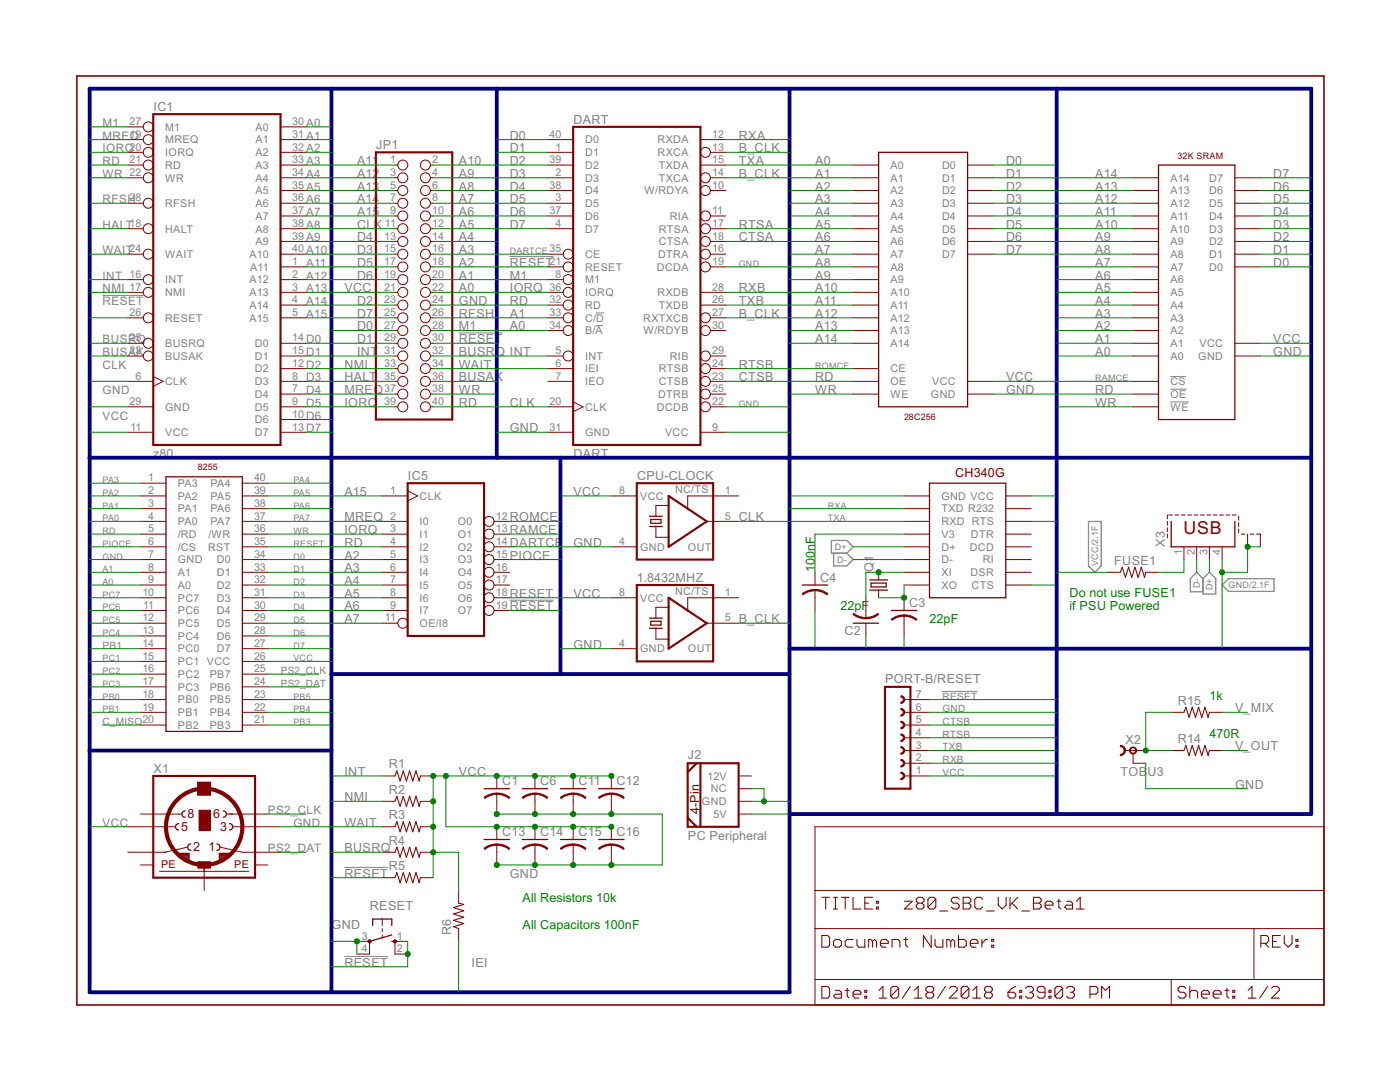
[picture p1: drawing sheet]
<svg xmlns="http://www.w3.org/2000/svg" width="279mm" height="216mm" viewBox="0 0 279 216" stroke-linecap="round" stroke-linejoin="round" font-family="sans-serif">
<defs><g id="words">
<text font-size="4" fill="#800000" x="236.2" y="106.6">USB</text>
<g font-size="2.8" fill="#808080">
<text x="30.6" y="22.1">IC1</text>
<text x="75.1" y="29.8">JP1</text>
<text x="101.7" y="27.9">D0</text>
<text x="114.4" y="24.7">DART</text>
<text x="147.4" y="27.9">RXA</text>
<text x="71.3" y="32.9">A11</text>
<text x="71.3" y="35.5">A12</text>
<text x="91.6" y="35.5">A9</text>
<text x="91.6" y="32.9">A10</text>
<text x="101.7" y="30.4">D1</text>
<text x="101.7" y="32.9">D2</text>
<text x="101.7" y="35.5">D3</text>
<text x="147.4" y="30.4">B_CLK</text>
<text x="147.4" y="35.5">B_CLK</text>
<text x="147.4" y="32.9">TXA</text>
<text x="162.7" y="32.9">A0</text>
<text x="162.7" y="35.5">A1</text>
<text x="200.8" y="32.9">D0</text>
<text x="200.8" y="35.5">D1</text>
<text x="218.6" y="35.5">A14</text>
<text x="254.1" y="35.5">D7</text>
<text x="71.3" y="38">A13</text>
<text x="71.3" y="40.6">A14</text>
<text x="91.6" y="40.6">A7</text>
<text x="91.6" y="38">A8</text>
<text x="101.7" y="38">D4</text>
<text x="101.7" y="40.6">D5</text>
<text x="162.7" y="38">A2</text>
<text x="162.7" y="40.6">A3</text>
<text x="200.8" y="38">D2</text>
<text x="200.8" y="40.6">D3</text>
<text x="218.6" y="40.6">A12</text>
<text x="218.6" y="38">A13</text>
<text x="254.1" y="40.6">D5</text>
<text x="254.1" y="38">D6</text>
<text x="71.3" y="43.1">A15</text>
<text x="71.3" y="45.6">CLK</text>
<text x="91.6" y="45.6">A5</text>
<text x="91.6" y="43.1">A6</text>
<text x="101.7" y="43.1">D6</text>
<text x="101.7" y="45.6">D7</text>
<text x="147.4" y="45.6">RTSA</text>
<text x="162.7" y="43.1">A4</text>
<text x="162.7" y="45.6">A5</text>
<text x="200.8" y="43.1">D4</text>
<text x="200.8" y="45.6">D5</text>
<text x="218.6" y="45.6">A10</text>
<text x="218.6" y="43.1">A11</text>
<text x="254.1" y="45.6">D3</text>
<text x="254.1" y="43.1">D4</text>
<text x="71.3" y="50.7">D3</text>
<text x="71.3" y="48.2">D4</text>
<text x="71.3" y="53.2">D5</text>
<text x="91.6" y="53.2">A2</text>
<text x="91.6" y="50.7">A3</text>
<text x="91.6" y="48.2">A4</text>
<text x="101.7" y="53.2">RESET</text>
<text x="147.4" y="48.2">CTSA</text>
<text x="162.7" y="48.2">A6</text>
<text x="162.7" y="50.7">A7</text>
<text x="162.7" y="53.2">A8</text>
<text x="200.8" y="48.2">D6</text>
<text x="200.8" y="50.7">D7</text>
<text x="218.6" y="53.2">A7</text>
<text x="218.6" y="50.7">A8</text>
<text x="218.6" y="48.2">A9</text>
<text x="254.1" y="53.2">D0</text>
<text x="254.1" y="50.7">D1</text>
<text x="254.1" y="48.2">D2</text>
<text x="68.7" y="58.3">VCC</text>
<text x="71.3" y="55.8">D6</text>
<text x="91.6" y="58.3">A0</text>
<text x="91.6" y="55.8">A1</text>
<text x="101.7" y="55.8">M1</text>
<text x="101.7" y="58.3">IORQ</text>
<text x="147.4" y="58.3">RXB</text>
<text x="162.7" y="55.8">A9</text>
<text x="162.7" y="58.3">A10</text>
<text x="218.6" y="58.3">A5</text>
<text x="218.6" y="55.8">A6</text>
<text x="71.3" y="65.9">D0</text>
<text x="71.3" y="60.9">D2</text>
<text x="71.3" y="63.4">D7</text>
<text x="91.6" y="65.9">M1</text>
<text x="91.6" y="63.4">RFSH</text>
<text x="91.6" y="60.9">GND</text>
<text x="101.7" y="65.9">A0</text>
<text x="101.7" y="63.4">A1</text>
<text x="101.7" y="60.9">RD</text>
<text x="147.4" y="63.4">B_CLK</text>
<text x="147.4" y="60.9">TXB</text>
<text x="162.7" y="60.9">A11</text>
<text x="162.7" y="63.4">A12</text>
<text x="162.7" y="65.9">A13</text>
<text x="218.6" y="65.9">A2</text>
<text x="218.6" y="63.4">A3</text>
<text x="218.6" y="60.9">A4</text>
<text x="71.3" y="68.5">D1</text>
<text x="71.3" y="71">INT</text>
<text x="91.6" y="68.5">RESET</text>
<text x="91.6" y="71">BUSRQ INT</text>
<text x="162.7" y="68.5">A14</text>
<text x="218.6" y="71">A0</text>
<text x="218.6" y="68.5">A1</text>
<text x="254.1" y="71">GND</text>
<text x="254.1" y="68.5">VCC</text>
<text x="68.7" y="76.1">HALT</text>
<text x="68.7" y="73.6">NMI</text>
<text x="91.6" y="73.6">WAIT</text>
<text x="91.6" y="76.1">BUSAK</text>
<text x="147.4" y="76.1">CTSB</text>
<text x="147.4" y="73.6">RTSB</text>
<text x="162.7" y="76.1">RD</text>
<text x="200.8" y="76.1">VCC</text>
<text x="68.7" y="78.6">MREQ</text>
<text x="68.7" y="81.2">IORQ</text>
<text x="91.6" y="81.2">RD</text>
<text x="91.6" y="78.6">WR</text>
<text x="101.7" y="81.2">CLK</text>
<text x="162.7" y="78.6">WR</text>
<text x="200.8" y="78.6">GND</text>
<text x="218.6" y="78.6">RD</text>
<text x="218.6" y="81.2">WR</text>
<text x="101.7" y="86.3">GND</text>
<text x="30.6" y="91.3">z80</text>
<text x="81.4" y="95.8">IC5</text>
<text x="114.4" y="91.3">DART</text>
<text x="127.1" y="95.8">CPU-CLOCK</text>
<text x="68.7" y="99">A15</text>
<text x="114.4" y="99">VCC</text>
<text x="68.7" y="104">MREQ</text>
<text x="68.7" y="106.6">IORQ</text>
<text x="101.7" y="104">ROMCE</text>
<text x="101.7" y="106.6">RAMCE</text>
<text x="147.4" y="104">CLK</text>
<text x="68.7" y="111.7">A2</text>
<text x="68.7" y="109.1">RD</text>
<text x="101.7" y="109.1">DARTCE</text>
<text x="101.7" y="111.7">PIOCE</text>
<text x="114.4" y="109.1">GND</text>
<text x="222.4" y="112.7">FUSE1</text>
<text x="232.5" y="109.1" transform="rotate(-90 232.5 109.1)">X3</text>
<text x="68.7" y="114.2">A3</text>
<text x="68.7" y="116.7">A4</text>
<text x="68.7" y="119.3">A5</text>
<text x="101.7" y="119.3">RESET</text>
<text x="114.4" y="119.3">VCC</text>
<text x="127.1" y="116.1">1.8432MHZ</text>
<text x="163.7" y="116.1">C4</text>
<text x="174.3" y="114.2" transform="rotate(-90 174.3 114.2)">Q1</text>
<text x="68.7" y="121.8">A6</text>
<text x="68.7" y="124.4">A7</text>
<text x="101.7" y="121.8">RESET</text>
<text x="147.4" y="124.4">B_CLK</text>
<text x="181.5" y="121.2">C3</text>
<text x="114.4" y="129.4">GND</text>
<text x="168.5" y="126.8">C2</text>
<text x="176.6" y="136.3">PORT-B/RESET</text>
<text x="235.1" y="140.6">R15</text>
<text x="246.5" y="142.1">V_MIX</text>
<text x="224.6" y="148.5">X2</text>
<text x="235.1" y="148.2">R14</text>
<text x="246.5" y="149.7">V_OUT</text>
<text x="30.6" y="154.2">X1</text>
<text x="68.7" y="154.8">INT</text>
<text x="77.6" y="153.3">R1</text>
<text x="91.6" y="154.8">VCC</text>
<text x="137.3" y="151.5">J2</text>
<text x="223.6" y="154.8">TOB</text>
<text x="229" y="154.8">U3</text>
<text x="68.7" y="159.9">NMI</text>
<text x="77.6" y="158.4">R2</text>
<text x="100.2" y="156.7">C1</text>
<text x="107.8" y="156.7">C6</text>
<text x="115.4" y="156.7">C11</text>
<text x="123.1" y="156.7">C12</text>
<text x="246.5" y="157.4">GND</text>
<text x="68.7" y="165">WAIT</text>
<text x="77.6" y="163.5">R3</text>
<text x="100.2" y="166.9">C13</text>
<text x="107.8" y="166.9">C14</text>
<text x="115.4" y="166.9">C15</text>
<text x="123.1" y="166.9">C16</text>
<text x="137.3" y="167.5">PC Peripheral</text>
<text x="68.7" y="170.1">BUSRQ</text>
<text x="77.6" y="168.6">R4</text>
<text x="77.6" y="173.6">R5</text>
<text x="68.7" y="175.1">RESET</text>
<text x="101.7" y="175.1">GND</text>
<text x="66.2" y="185.3">GND</text>
<text x="73.8" y="181.5">RESET</text>
<text x="90" y="186.5" transform="rotate(-90 90 186.5)">R6</text>
<text x="68.7" y="192.9">RESET</text>
<text x="94.1" y="192.9">IEI</text>
</g>
<g font-size="2.8" fill="#800000">
<text x="190.6" y="95.1">CH340G</text>
<text x="36.2" y="165.7">5</text>
<text x="37.4" y="163.2">8</text>
<text x="42.5" y="163.2">6</text>
<text x="43.9" y="165.7">3</text>
<text x="139.5" y="162.4" transform="rotate(-90 139.5 162.4)">4-Pin</text>
<text x="38.6" y="169.8">2</text>
<text x="41.6" y="169.8">1</text>
</g>
<g font-size="2.8" fill="#008000">
<text x="162.6" y="114.2" transform="rotate(-90 162.6 114.2)">100nF</text>
<text x="213.5" y="119.1">Do not use FUSE1</text>
<text x="167.7" y="121.8">22pF</text>
<text x="185.5" y="124.4">22pF</text>
<text x="213.4" y="121.8">if PSU Powered</text>
<text x="241.4" y="139.6">1k</text>
<text x="241.4" y="147.2">470R</text>
<text x="104.3" y="180">All Resistors 10k</text>
<text x="104.3" y="185.3">All Capacitors 100nF</text>
</g>
<g font-size="2.6" fill="#808080">
<text x="20.5" y="25.3">M1</text>
<text x="20.5" y="27.9">MRE1Q9</text>
<text x="20.5" y="30.4">IORQ20</text>
<text x="20.5" y="32.9">RD</text>
<text x="20.5" y="35.5">WR 22</text>
<text x="20.5" y="40.6">RFSH</text>
<text x="20.5" y="45.6">HALT18</text>
<text x="20.5" y="50.7">WAIT24</text>
<text x="20.5" y="55.8">INT 16</text>
<text x="20.5" y="58.3">NMI 17</text>
<text x="20.5" y="60.9">RESET</text>
<text x="20.5" y="68.5">BUSRQ</text>
<text x="20.5" y="71">BUSAK</text>
<text x="20.5" y="73.6">CLK</text>
<text x="20.5" y="78.6">GND</text>
<text x="20.5" y="83.7">VCC</text>
<text x="20.5" y="165">VCC</text>
<text x="53.5" y="162.4">PS2_CLK</text>
<text x="58.6" y="165">GND</text>
<text x="53.5" y="170.1">PS2_DAT</text>
</g>
<g font-size="2.4" fill="#808080">
<text x="25.9" y="25">27</text>
<text x="33" y="26.1">M1</text>
<text x="33" y="28.6">MREQ</text>
<text x="51" y="26.1">A0</text>
<text x="51" y="28.6">A1</text>
<text x="58.3" y="25">30A0</text>
<text x="58.3" y="27.5">31A1</text>
<text x="109.7" y="27.5">40</text>
<text x="116.8" y="28.6">D0</text>
<text x="131.2" y="28.6">RXDA</text>
<text x="142.1" y="27.5">12</text>
<text x="25.9" y="32.6">21</text>
<text x="33" y="31.2">IORQ</text>
<text x="33" y="33.7">RD</text>
<text x="51" y="31.2">A2</text>
<text x="51" y="33.7">A3</text>
<text x="58.3" y="30">32A2</text>
<text x="58.3" y="32.6">33A3</text>
<text x="58.3" y="35.1">34A4</text>
<text x="77.9" y="32.6">1</text>
<text x="77.9" y="35.1">3</text>
<text x="86.2" y="32.6">2</text>
<text x="86.2" y="35.1">4</text>
<text x="109.7" y="32.6">39</text>
<text x="110.9" y="30">1</text>
<text x="110.9" y="35.1">2</text>
<text x="116.8" y="31.2">D1</text>
<text x="116.8" y="33.7">D2</text>
<text x="131.2" y="31.2">RXCA</text>
<text x="131.5" y="33.7">TXDA</text>
<text x="142.1" y="30">13</text>
<text x="142.1" y="35.1">14</text>
<text x="142.1" y="32.6">15</text>
<text x="177.7" y="33.7">A0</text>
<text x="188" y="33.7">D0</text>
<text x="25.9" y="40.2">28</text>
<text x="33" y="36.2">WR</text>
<text x="33" y="41.3">RFSH</text>
<text x="51" y="36.2">A4</text>
<text x="51" y="38.8">A5</text>
<text x="51" y="41.3">A6</text>
<text x="58.3" y="37.7">35A5</text>
<text x="58.3" y="40.2">36A6</text>
<text x="77.9" y="37.7">5</text>
<text x="77.9" y="40.2">7</text>
<text x="86.2" y="37.7">6</text>
<text x="86.2" y="40.2">8</text>
<text x="109.7" y="37.7">38</text>
<text x="110.9" y="40.2">3</text>
<text x="116.8" y="36.2">D3</text>
<text x="116.8" y="41.3">D5</text>
<text x="116.8" y="38.8">D4</text>
<text x="128.6" y="38.8">W/RDYA</text>
<text x="131.5" y="36.2">TXCA</text>
<text x="142.1" y="37.7">10</text>
<text x="177.7" y="36.2">A1</text>
<text x="177.7" y="38.8">A2</text>
<text x="177.7" y="41.3">A3</text>
<text x="188" y="36.2">D1</text>
<text x="188" y="38.8">D2</text>
<text x="188" y="41.3">D3</text>
<text x="233.6" y="36.2">A14</text>
<text x="233.6" y="38.8">A13</text>
<text x="233.6" y="41.3">A12</text>
<text x="241.3" y="36.2">D7</text>
<text x="241.3" y="38.8">D6</text>
<text x="241.3" y="41.3">D5</text>
<text x="33" y="46.4">HALT</text>
<text x="51" y="43.9">A7</text>
<text x="51" y="46.4">A8</text>
<text x="58.3" y="42.7">37A7</text>
<text x="58.3" y="45.3">38A8</text>
<text x="58.3" y="47.8">39A9</text>
<text x="76.7" y="47.8">13</text>
<text x="76.8" y="45.3">11</text>
<text x="77.9" y="42.7">9</text>
<text x="86.2" y="42.7">10</text>
<text x="86.2" y="45.3">12</text>
<text x="86.2" y="47.8">14</text>
<text x="109.7" y="42.7">37</text>
<text x="110.9" y="45.3">4</text>
<text x="116.8" y="46.4">D7</text>
<text x="116.8" y="43.9">D6</text>
<text x="131.5" y="46.4">RTSA</text>
<text x="133.7" y="43.9">RIA</text>
<text x="142.1" y="42.7">11</text>
<text x="142.1" y="45.3">17</text>
<text x="142.1" y="47.8">18</text>
<text x="177.7" y="43.9">A4</text>
<text x="177.7" y="46.4">A5</text>
<text x="188" y="43.9">D4</text>
<text x="188" y="46.4">D5</text>
<text x="233.6" y="43.9">A11</text>
<text x="233.6" y="46.4">A10</text>
<text x="241.3" y="43.9">D4</text>
<text x="241.3" y="46.4">D3</text>
<text x="33" y="51.5">WAIT</text>
<text x="49.8" y="51.5">A10</text>
<text x="51" y="48.9">A9</text>
<text x="58.3" y="50.4">40A10</text>
<text x="58.3" y="52.9">1 A11</text>
<text x="76.7" y="50.4">15</text>
<text x="76.7" y="52.9">17</text>
<text x="86.2" y="50.4">16</text>
<text x="86.2" y="52.9">18</text>
<text x="109.7" y="52.9">21</text>
<text x="109.7" y="50.4">35</text>
<text x="116.8" y="51.5">CE</text>
<text x="131.3" y="51.5">DTRA</text>
<text x="131.5" y="48.9">CTSA</text>
<text x="142.1" y="50.4">16</text>
<text x="142.1" y="52.9">19</text>
<text x="177.7" y="48.9">A6</text>
<text x="177.7" y="51.5">A7</text>
<text x="188" y="48.9">D6</text>
<text x="188" y="51.5">D7</text>
<text x="233.6" y="48.9">A9</text>
<text x="233.6" y="51.5">A8</text>
<text x="241.3" y="48.9">D2</text>
<text x="241.3" y="51.5">D1</text>
<text x="33" y="56.6">INT</text>
<text x="33" y="59.1">NMI</text>
<text x="49.8" y="56.6">A12</text>
<text x="49.8" y="59.1">A13</text>
<text x="50" y="54">A11</text>
<text x="58.3" y="55.4">2 A12</text>
<text x="58.3" y="58">3 A13</text>
<text x="76.7" y="55.4">19</text>
<text x="76.7" y="58">21</text>
<text x="86.2" y="55.4">20</text>
<text x="86.2" y="58">22</text>
<text x="109.7" y="58">36</text>
<text x="110.9" y="55.4">8</text>
<text x="116.8" y="56.6">M1</text>
<text x="116.8" y="54">RESET</text>
<text x="116.8" y="59.1">IORQ</text>
<text x="131.1" y="54">DCDA</text>
<text x="131.2" y="59.1">RXDB</text>
<text x="142.1" y="58">28</text>
<text x="177.7" y="54">A8</text>
<text x="177.7" y="56.6">A9</text>
<text x="177.7" y="59.1">A10</text>
<text x="233.6" y="54">A7</text>
<text x="233.6" y="56.6">A6</text>
<text x="233.6" y="59.1">A5</text>
<text x="241.3" y="54">D0</text>
<text x="25.9" y="63.1">26</text>
<text x="33" y="64.2">RESET</text>
<text x="49.8" y="61.6">A14</text>
<text x="49.8" y="64.2">A15</text>
<text x="58.3" y="60.5">4 A14</text>
<text x="58.3" y="63.1">5 A15</text>
<text x="76.7" y="60.5">23</text>
<text x="76.7" y="63.1">25</text>
<text x="76.7" y="65.6">27</text>
<text x="86.2" y="60.5">24</text>
<text x="86.2" y="63.1">26</text>
<text x="86.2" y="65.6">28</text>
<text x="109.7" y="60.5">32</text>
<text x="109.7" y="63.1">33</text>
<text x="109.7" y="65.6">34</text>
<text x="116.8" y="61.6">RD</text>
<text x="116.8" y="64.2">C/D</text>
<text x="128.4" y="64.2">RXTXCB</text>
<text x="131.5" y="61.6">TXDB</text>
<text x="142.1" y="60.5">26</text>
<text x="142.1" y="63.1">27</text>
<text x="142.1" y="65.6">30</text>
<text x="177.7" y="61.6">A11</text>
<text x="177.7" y="64.2">A12</text>
<text x="233.6" y="61.6">A4</text>
<text x="233.6" y="64.2">A3</text>
<text x="25.9" y="68.1">25</text>
<text x="25.9" y="70.7">23</text>
<text x="33" y="69.2">BUSRQ</text>
<text x="33" y="71.8">BUSAK</text>
<text x="50.9" y="69.2">D0</text>
<text x="50.9" y="71.8">D1</text>
<text x="58.3" y="68.1">14D0</text>
<text x="58.3" y="70.7">15D1</text>
<text x="76.7" y="68.1">29</text>
<text x="76.7" y="70.7">31</text>
<text x="86.2" y="68.1">30</text>
<text x="86.2" y="70.7">32</text>
<text x="110.9" y="70.7">5</text>
<text x="116.8" y="71.8">INT</text>
<text x="116.8" y="66.7">B/A</text>
<text x="128.4" y="66.7">W/RDYB</text>
<text x="133.7" y="71.8">RIB</text>
<text x="142.1" y="70.7">29</text>
<text x="177.7" y="66.7">A13</text>
<text x="177.7" y="69.2">A14</text>
<text x="233.6" y="66.7">A2</text>
<text x="233.6" y="69.2">A1</text>
<text x="233.6" y="71.8">A0</text>
<text x="239.1" y="71.8">GND</text>
<text x="239.4" y="69.2">VCC</text>
<text x="27.1" y="75.7">6</text>
<text x="33" y="76.9">CLK</text>
<text x="50.9" y="74.3">D2</text>
<text x="50.9" y="76.9">D3</text>
<text x="58.3" y="73.2">12D2</text>
<text x="58.3" y="75.7">8 D3</text>
<text x="76.7" y="73.2">33</text>
<text x="76.7" y="75.7">35</text>
<text x="86.2" y="73.2">34</text>
<text x="86.2" y="75.7">36</text>
<text x="110.9" y="73.2">6</text>
<text x="110.9" y="75.7">7</text>
<text x="116.8" y="74.3">IEI</text>
<text x="116.8" y="76.9">IEO</text>
<text x="131.5" y="76.9">CTSB</text>
<text x="131.5" y="74.3">RTSB</text>
<text x="142.1" y="75.7">23</text>
<text x="142.1" y="73.2">24</text>
<text x="177.7" y="74.3">CE</text>
<text x="177.7" y="76.9">OE</text>
<text x="186.1" y="76.9">VCC</text>
<text x="233.6" y="76.9">CS</text>
<text x="25.9" y="80.8">29</text>
<text x="33" y="81.9">GND</text>
<text x="50.9" y="79.4">D4</text>
<text x="50.9" y="81.9">D5</text>
<text x="58.3" y="78.3">7 D4</text>
<text x="58.3" y="80.8">9 D5</text>
<text x="58.3" y="83.4">10D6</text>
<text x="76.7" y="78.3">37</text>
<text x="76.7" y="80.8">39</text>
<text x="86.2" y="78.3">38</text>
<text x="86.2" y="80.8">40</text>
<text x="109.7" y="80.8">20</text>
<text x="116.8" y="81.9">CLK</text>
<text x="131.1" y="81.9">DCDB</text>
<text x="131.3" y="79.4">DTRB</text>
<text x="142.1" y="80.8">22</text>
<text x="142.1" y="78.3">25</text>
<text x="177.7" y="79.4">WE</text>
<text x="185.8" y="79.4">GND</text>
<text x="233.6" y="79.4">OE</text>
<text x="233.6" y="81.9">WE</text>
<text x="26" y="85.9">11</text>
<text x="33" y="87">VCC</text>
<text x="50.9" y="84.5">D6</text>
<text x="50.9" y="87">D7</text>
<text x="58.3" y="85.9">13D7</text>
<text x="109.7" y="85.9">31</text>
<text x="116.8" y="87">GND</text>
<text x="132.7" y="87">VCC</text>
<text x="142.1" y="85.9">9</text>
<text x="29.6" y="96.1">1</text>
<text x="29.6" y="98.6">2</text>
<text x="29.6" y="101.1">3</text>
<text x="35.5" y="97.2">PA3</text>
<text x="35.5" y="99.7">PA2</text>
<text x="42" y="99.7">PA5</text>
<text x="42" y="97.2">PA4</text>
<text x="50.7" y="101.1">38</text>
<text x="50.7" y="98.6">39</text>
<text x="50.7" y="96.1">40</text>
<text x="77.9" y="98.6">1</text>
<text x="83.7" y="99.7">CLK</text>
<text x="123.6" y="98.6">8</text>
<text x="127.8" y="99.7">VCC</text>
<text x="134.7" y="98.5">NC/TS</text>
<text x="144.7" y="98.6">1</text>
<text x="187.9" y="99.7">GND VCC</text>
<text x="29.6" y="103.7">4</text>
<text x="29.6" y="106.2">5</text>
<text x="35.5" y="107.3">/RD</text>
<text x="35.5" y="102.3">PA1</text>
<text x="35.5" y="104.8">PA0</text>
<text x="41.6" y="107.3">/WR</text>
<text x="42" y="104.8">PA7</text>
<text x="42" y="102.3">PA6</text>
<text x="50.7" y="106.2">36</text>
<text x="50.7" y="103.7">37</text>
<text x="77.9" y="103.7">2</text>
<text x="77.9" y="106.2">3</text>
<text x="83.7" y="104.8">I0</text>
<text x="83.7" y="107.3">I1</text>
<text x="91.4" y="107.3">O1</text>
<text x="91.4" y="104.8">O0</text>
<text x="98.9" y="106.2">13</text>
<text x="98.9" y="103.7">12</text>
<text x="144.7" y="103.7">5</text>
<text x="187.9" y="102.3">TXD R232</text>
<text x="187.9" y="104.8">RXD RTS</text>
<text x="187.9" y="107.3">V3</text>
<text x="193.8" y="107.3">DTR</text>
<text x="29.6" y="108.8">6</text>
<text x="29.6" y="111.3">7</text>
<text x="29.6" y="113.8">8</text>
<text x="35.5" y="109.9">/CS</text>
<text x="35.5" y="112.4">GND</text>
<text x="41.5" y="109.9">RST</text>
<text x="43.2" y="112.4">D0</text>
<text x="50.7" y="113.8">33</text>
<text x="50.7" y="111.3">34</text>
<text x="50.7" y="108.8">35</text>
<text x="77.9" y="108.8">4</text>
<text x="77.9" y="111.3">5</text>
<text x="77.9" y="113.8">6</text>
<text x="83.7" y="109.9">I2</text>
<text x="83.7" y="112.4">I3</text>
<text x="91.4" y="109.9">O2</text>
<text x="91.4" y="112.4">O3</text>
<text x="98.9" y="108.8">14</text>
<text x="98.9" y="111.3">15</text>
<text x="98.9" y="113.8">16</text>
<text x="123.6" y="108.8">4</text>
<text x="127.8" y="109.9">GND</text>
<text x="137.3" y="109.9">OUT</text>
<text x="187.9" y="109.9">D+</text>
<text x="187.9" y="112.4">D-</text>
<text x="193.5" y="109.9">DCD</text>
<text x="196.1" y="112.4">RI</text>
<text x="235.9" y="110.7" transform="rotate(-90 235.9 110.7)">1</text>
<text x="238.5" y="110.7" transform="rotate(-90 238.5 110.7)">2</text>
<text x="241" y="110.7" transform="rotate(-90 241 110.7)">3</text>
<text x="243.5" y="110.7" transform="rotate(-90 243.5 110.7)">4</text>
<text x="28.4" y="118.9">10</text>
<text x="29.6" y="116.4">9</text>
<text x="35.5" y="115">A1</text>
<text x="35.5" y="117.5">A0</text>
<text x="43.2" y="117.5">D2</text>
<text x="43.2" y="115">D1</text>
<text x="50.7" y="118.9">31</text>
<text x="50.7" y="116.4">32</text>
<text x="77.9" y="116.4">7</text>
<text x="77.9" y="118.9">8</text>
<text x="83.7" y="115">I4</text>
<text x="83.7" y="117.5">I5</text>
<text x="91.4" y="115">O4</text>
<text x="91.4" y="117.5">O5</text>
<text x="98.9" y="116.4">17</text>
<text x="98.9" y="118.9">18</text>
<text x="123.6" y="118.9">8</text>
<text x="134.7" y="118.8">NC/TS</text>
<text x="144.7" y="118.9">1</text>
<text x="187.9" y="115">XI</text>
<text x="187.9" y="117.5">XO</text>
<text x="193.7" y="115">DSR</text>
<text x="193.9" y="117.5">CTS</text>
<text x="28.4" y="124">12</text>
<text x="28.6" y="121.5">11</text>
<text x="35.5" y="120">PC7</text>
<text x="35.5" y="122.6">PC6</text>
<text x="35.5" y="125.1">PC5</text>
<text x="43.2" y="125.1">D5</text>
<text x="43.2" y="122.6">D4</text>
<text x="43.2" y="120">D3</text>
<text x="50.7" y="124">29</text>
<text x="50.7" y="121.5">30</text>
<text x="76.8" y="124">11</text>
<text x="77.9" y="121.5">9</text>
<text x="83.7" y="120">I6</text>
<text x="83.7" y="122.6">I7</text>
<text x="83.7" y="125.1">OE/I8</text>
<text x="91.4" y="120">O6</text>
<text x="91.4" y="122.6">O7</text>
<text x="98.9" y="121.5">19</text>
<text x="127.8" y="120">VCC</text>
<text x="144.7" y="124">5</text>
<text x="28.4" y="126.5">13</text>
<text x="28.4" y="129.1">14</text>
<text x="28.4" y="131.6">15</text>
<text x="35.5" y="127.7">PC4</text>
<text x="35.5" y="130.2">PC0</text>
<text x="43.2" y="130.2">D7</text>
<text x="43.2" y="127.7">D6</text>
<text x="50.7" y="131.6">26</text>
<text x="50.7" y="129.1">27</text>
<text x="50.7" y="126.5">28</text>
<text x="123.6" y="129.1">4</text>
<text x="127.8" y="130.2">GND</text>
<text x="137.3" y="130.2">OUT</text>
<text x="28.4" y="134.2">16</text>
<text x="28.4" y="136.7">17</text>
<text x="35.5" y="132.7">PC1 VCC</text>
<text x="35.5" y="135.3">PC2</text>
<text x="35.5" y="137.8">PC3</text>
<text x="41.9" y="137.8">PB6</text>
<text x="41.9" y="135.3">PB7</text>
<text x="50.7" y="136.7">24</text>
<text x="50.7" y="134.2">25</text>
<text x="28.4" y="139.2">18</text>
<text x="28.4" y="141.8">19</text>
<text x="35.5" y="140.3">PB0</text>
<text x="35.5" y="142.9">PB1</text>
<text x="41.9" y="142.9">PB4</text>
<text x="41.9" y="140.4">PB5</text>
<text x="50.7" y="141.8">22</text>
<text x="50.7" y="139.2">23</text>
<text x="182.8" y="141.8">6</text>
<text x="182.8" y="139.2">7</text>
<text x="35.5" y="145.4">PB2</text>
<text x="41.9" y="145.4">PB3</text>
<text x="50.7" y="144.3">21</text>
<text x="182.8" y="149.4">3</text>
<text x="182.8" y="146.9">4</text>
<text x="182.8" y="144.3">5</text>
<text x="141.2" y="155.6">12V</text>
<text x="182.8" y="154.5">1</text>
<text x="182.8" y="151.9">2</text>
<text x="140.1" y="160.7">GND</text>
<text x="141.8" y="158.1">NC</text>
<text x="142.4" y="163.2">5V</text>
<text x="72.2" y="187.5">3</text>
<text x="72.2" y="190">4</text>
<text x="79.2" y="187.5">1</text>
<text x="79.2" y="190">2</text>
</g>
<g font-size="2.4" fill="#800000">
<text x="32.1" y="173.2">PE</text>
<text x="46.7" y="173.2">PE</text>
</g>
<g font-size="2.2" fill="#808080">
<text x="20.5" y="129.4">PB1</text>
<text x="56" y="137">PS2_DAT</text>
<text x="56" y="134.5">PS2_CLK</text>
<text x="188.1" y="139.6">RESET</text>
<text x="188.1" y="142.1">GND</text>
<text x="20.5" y="144.7">C_MISO20</text>
<text x="188.1" y="149.7">TXB</text>
<text x="188.1" y="144.7">CTSB</text>
<text x="188.1" y="147.2">RTSB</text>
<text x="188.1" y="154.8">VCC</text>
<text x="188.1" y="152.3">RXB</text>
</g>
<g font-size="2" fill="#800000">
<text x="235" y="31.7">32K SRAM</text>
<text x="180.4" y="83.7">28C256</text>
<text x="39.5" y="93.9">8255</text>
</g>
<g font-size="2" fill="#808080">
<text x="101.7" y="50.7">DARTCE</text>
<text x="147.4" y="53.2">GND</text>
<text x="162.7" y="73.6">ROMCE</text>
<text x="218.5" y="76.1">RAMCE</text>
<text x="147.4" y="81.2">GND</text>
<text x="20.5" y="101.5">PA1</text>
<text x="20.5" y="99">PA2</text>
<text x="20.5" y="96.4">PA3</text>
<text x="58.5" y="96.4">PA4</text>
<text x="58.5" y="99">PA5</text>
<text x="58.5" y="101.5">PA6</text>
<text x="165.2" y="101.5">RXA</text>
<text x="20.5" y="106.6">RD</text>
<text x="20.5" y="104">PA0</text>
<text x="58.5" y="106.6">WR</text>
<text x="58.5" y="104">PA7</text>
<text x="165.2" y="104">TXA</text>
<text x="20.5" y="111.7">GND</text>
<text x="20.5" y="109.1">PIOCE</text>
<text x="58.5" y="111.7">D0</text>
<text x="58.5" y="109.1">RESET</text>
<text x="166.6" y="109.8">D+</text>
<text x="167.1" y="112.3">D-</text>
<text x="219.1" y="112.9" transform="rotate(-90 219.1 112.9)">VCC/2.1F</text>
<text x="20.5" y="116.7">A0</text>
<text x="20.5" y="114.2">A1</text>
<text x="20.5" y="119.3">PC7</text>
<text x="58.5" y="114.2">D1</text>
<text x="58.5" y="116.7">D2</text>
<text x="58.5" y="119.3">D3</text>
<text x="239.5" y="117.4" transform="rotate(-90 239.5 117.4)">D-</text>
<text x="242" y="117.8" transform="rotate(-90 242 117.8)">D+</text>
<text x="245.2" y="117.4">GND/2.1F</text>
<text x="20.5" y="124.4">PC5</text>
<text x="20.5" y="121.8">PC6</text>
<text x="58.5" y="121.8">D4</text>
<text x="58.5" y="124.4">D5</text>
<text x="20.5" y="132">PC1</text>
<text x="20.5" y="126.9">PC4</text>
<text x="58.5" y="126.9">D6</text>
<text x="58.5" y="129.4">D7</text>
<text x="58.5" y="132">VCC</text>
<text x="20.5" y="134.5">PC2</text>
<text x="20.5" y="137">PC3</text>
<text x="20.5" y="139.6">PB0</text>
<text x="20.5" y="142.1">PB1</text>
<text x="58.5" y="139.6">PB5</text>
<text x="58.5" y="142.1">PB4</text>
<text x="58.5" y="144.7">PB3</text>
</g>
</g></defs>
<path d="M20.4 58.9h8.3M101.7 51.2h8.8M91.5 66.4h8.8M118.8 65h1.5M119 62.4h1.6M233.6 75.1h3.1M233.6 77.7h3.2M233.6 80.2h3.7M101.7 119.8h8.8M188 138h7.1M68.7 173.1h8.8M68.7 190.9h8.8" fill="none" stroke="#808080" stroke-width=".2"/>
<path d="M165.9 107.8h3.1l1.3 1.3-1.3 1.3h-3.1zM166.4 110.4v2.5h2.6l1.3-1.2-1.3-1.3M217.2 104.1h2.6v8.8l-1.3 1.3-1.3-1.3zM240.1 115.5l1.3-1.3 1.2 1.3v3h-2.5zM240.1 115.5l-1.3-1.3-1.2 1.3v2.6h2.5M243.9 116.7l1.3-1.2h9.1v2.5h-9.1z" fill="none" stroke="#808080" stroke-width=".25"/>
<g fill="none" stroke="#800000" stroke-width=".42">
<path d="M30.6 22.8h25.4v66h-25.4zM75 30.4h15.3v53.3h-15.3zM114.4 25.3h25.4v63.5h-25.4zM81.4 96.4h15.2v30.5h-15.2zM127.1 96.4h15.2v15.3h-15.2zM133.4 99l7.7 5-7.7 5.1zM127.1 116.7h15.2v15.3h-15.2zM133.4 119.3l7.7 5.1-7.7 5zM176.6 137.1h5.1v20.3h-5.1zM30.6 154.8h20.3v20.3h-20.3zM137.2 152.3h10.2v12.7h-10.2zM139 152.3l-1.8 1.8"/>
<path d="M139.8 152.3v12.7M137.2 163.2l1.8 1.8"/>
</g>
<g fill="none" stroke="#800000" stroke-width=".2">
<path d="M25.5 25.3h3.1M25.5 27.9h3.1M25.5 30.4h3.1M25.5 32.9h3.1M25.5 35.5h3.1M56 25.3h5.1M56 27.9h5.1M56 30.4h5.1M56 32.9h5.1M56 35.5h5.1M56 38h5.1M78.8 32.9h.6"/>
<path d="M78.8 35.5h.6M78.8 38h.6M85.9 32.9h.5M85.9 35.5h.5M85.9 38h.5M109.3 27.9h5.1M109.3 30.4h5.1M109.3 32.9h5.1M109.3 35.5h5.1M109.3 38h5.1M139.8 27.9h5.1M139.8 32.9h5.1"/>
<path d="M141.8 30.4h3.1M141.8 35.5h3.1M141.8 38h3.1M170.3 32.9h5M170.3 35.5h5M170.3 38h5M193.1 32.9h5.1M193.1 35.5h5.1M193.1 38h5.1M226.1 35.5h5.1M226.1 38h5.1M246.4 35.5h5.1"/>
<path d="M246.4 38h5.1M25.5 40.6h3.1M25.5 45.6h3.1M25.5 50.7h3.1M25.5 55.8h3.1M25.5 58.3h3.1M56 40.6h5.1M56 43.1h5.1M56 45.6h5.1M56 48.2h5.1M56 50.7h5.1M56 53.3h5.1"/>
<path d="M56 55.8h5.1M56 58.3h5.1M78.8 40.6h.6M78.8 43.1h.6M78.8 45.6h.6M78.8 48.2h.6M78.8 50.7h.6M78.8 53.3h.6M78.8 55.8h.6M78.8 58.3h.6M85.9 40.6h.5M85.9 43.1h.5"/>
<path d="M85.9 45.6h.5M85.9 48.2h.5M85.9 50.7h.5M85.9 53.3h.5M85.9 55.8h.5M85.9 58.3h.5M109.3 40.6h5.1M109.3 43.1h5.1M109.3 45.6h5.1M109.3 50.7h3.1M109.3 53.3h3.1M109.3 55.8h3.1"/>
<path d="M109.3 58.3h3.1M139.8 58.3h5.1M141.8 43.1h3.1M141.8 45.6h3.1M141.8 48.2h3.1M141.8 50.7h3.1M141.8 53.3h3.1M170.3 40.6h5M170.3 43.1h5M170.3 45.6h5M170.3 48.2h5M170.3 50.7h5"/>
<path d="M170.3 53.3h5M170.3 55.8h5M170.3 58.3h5M193.1 40.6h5.1M193.1 43.1h5.1M193.1 45.6h5.1M193.1 48.2h5.1M193.1 50.7h5.1M226.1 40.6h5.1M226.1 43.1h5.1M226.1 45.6h5.1M226.1 48.2h5.1"/>
<path d="M226.1 50.7h5.1M226.1 53.3h5.1M226.1 55.8h5.1M226.1 58.3h5.1M246.4 40.6h5.1M246.4 43.1h5.1M246.4 45.6h5.1M246.4 48.2h5.1M246.4 50.7h5.1M246.4 53.3h5.1M25.5 63.4h3.1M25.5 68.5h3.1"/>
<path d="M25.5 71h3.1M25.5 76.1h5.1M30.6 75.1l2 1-2 1M56 60.9h5.1M56 63.4h5.1M56 68.5h5.1M56 71h5.1M56 73.6h5.1M56 76.1h5.1M56 78.6h5.1M78.8 60.9h.6M78.8 63.4h.6"/>
<path d="M78.8 68.5h.6M78.8 71h.6M78.8 73.6h.6M78.8 76.1h.6M78.8 78.6h.6M78.8 66h.6M85.9 60.9h.5M85.9 63.4h.5M85.9 68.5h.5M85.9 71h.5M85.9 73.6h.5M85.9 76.1h.5"/>
<path d="M85.9 78.6h.5M85.9 66h.5M109.3 60.9h3.1M109.3 63.4h3.1M109.3 71h3.1M109.3 73.6h5.1M109.3 76.1h5.1M109.3 66h3.1M139.8 60.9h5.1M141.8 63.4h3.1M141.8 71h3.1M141.8 73.6h3.1"/>
<path d="M141.8 76.1h3.1M141.8 78.6h3.1M141.8 66h3.1M170.3 60.9h5M170.3 63.4h5M170.3 68.5h5M170.3 73.6h5M170.3 76.1h5M170.3 78.6h5M170.3 66h5M193.1 76.1h5.1M193.1 78.6h5.1"/>
<path d="M226.1 60.9h5.1M226.1 63.4h5.1M226.1 68.5h5.1M226.1 71h5.1M226.1 76.1h5.1M226.1 78.6h5.1M226.1 66h5.1M246.4 68.5h5.1M246.4 71h5.1M25.5 81.2h5.1M25.5 86.3h5.1M28 96.4h5.1"/>
<path d="M28 99h5.1M48.4 96.4h5M48.4 99h5M56 81.2h5.1M56 83.7h5.1M56 86.3h5.1M76.3 99h5.1M78.8 81.2h.6M81.4 98l2 1-2 .9M85.9 81.2h.5M109.3 81.2h5.1M109.3 86.3h5.1"/>
<path d="M114.4 80.2l2 1-2 1M122 99h5.1M139.8 86.3h5.1M141.8 81.2h3.1M147.4 99h-10.2v2.5M180.4 99h5.1M200.7 99h5.1M226.1 81.2h5.1M28 101.5h5.1M28 104h5.1M28 106.6h5.1M28 109.1h5.1"/>
<path d="M28 111.7h5.1M28 114.2h5.1M28 116.7h5.1M28 119.3h5.1M48.4 101.5h5M48.4 104h5M48.4 106.6h5M48.4 109.1h5M48.4 111.7h5M48.4 114.2h5M48.4 116.7h5M48.4 119.3h5"/>
<path d="M76.3 104h5.1M76.3 106.6h5.1M76.3 109.1h5.1M76.3 111.7h5.1M76.3 114.2h5.1M76.3 116.7h5.1M76.3 119.3h5.1M98.6 104h3.1M98.6 106.6h3.1M98.6 109.1h3.1M98.6 111.7h3.1M98.6 114.2h3.1"/>
<path d="M98.6 116.7h3.1M98.6 119.3h3.1M122 109.1h5.1M122 119.3h5.1M130.9 105.1v2.1h2.5M133.4 100.9h-2.5v2.1M141.1 104h6.3M147.4 119.3h-10.2v2.5M162.6 114.2v2.5M162.6 117.8v4M172.8 119.3v4.1M175.3 114.2v1.5"/>
<path d="M175.3 117.8v1.5M180.4 101.5h5.1M180.4 104h5.1M180.4 106.6h5.1M180.4 109.1h5.1M180.4 111.7h5.1M180.4 114.2h5.1M180.4 116.7h5.1M180.4 119.3v2.5M200.7 101.5h5.1M200.7 104h5.1M200.7 106.6h5.1"/>
<path d="M200.7 109.1h5.1M200.7 111.7h5.1M200.7 114.2h5.1M200.7 116.7h5.1M221 114.2h2.6M228.7 114.2h2.5M233 102.8v.7M233 104v.8M233 105.3v.8M233 106.6v.7M233.2 102.8h.8M234.5 102.8h.8"/>
<path d="M235.8 102.8h.7M236.3 109.1v2.6M237 102.8h.8M238.3 102.8h.8M238.8 109.1v2.6M239.6 102.8h.7M240.9 102.8h.7M241.4 109.1v2.6M242.1 102.8h.8M243.4 102.8h.8M243.9 109.1v2.6M244.7 102.8h.7"/>
<path d="M245.9 102.8h.8M247.2 103v.8M247.2 104.3v.8M247.2 105.6v.7M247.7 106.6h.8M249 106.6v2.5M249.5 106.6h.8M250.8 106.6h.7v2.5M28 121.8h5.1M28 124.4h5.1M28 126.9h5.1M28 129.4h5.1"/>
<path d="M28 132h5.1M28 134.5h5.1M28 137.1h5.1M28 139.6h5.1M48.4 121.8h5M48.4 124.4h5M48.4 126.9h5M48.4 129.4h5M48.4 132h5M48.4 134.5h5M48.4 137.1h5M48.4 139.6h5"/>
<path d="M76.3 121.8h5.1M76.3 124.4h3.1M98.6 121.8h3.1M122 129.4h5.1M130.9 125.4v2.1h2.5M133.4 121.2h-2.5v2.1M141.1 124.4h6.3M172.8 124.4v2.5M180.4 139.6h5.1M180.4 122.8v4.1M28 142.1h5.1M28 144.7h5.1"/>
<path d="M39.5 156.1h2.5v2.5h-2.5zM48.4 142.1h5M48.4 144.7h5M76.3 154.8h2.5M76.3 159.9h2.5M83.9 154.8h2.5M83.9 159.9h2.5M99.1 154.8v2.6M99.1 158.4v4M106.8 154.8v2.6M106.8 158.4v4M114.4 154.8v2.6"/>
<path d="M114.4 158.4v4M122 154.8v2.6M122 158.4v4M147.4 154.8h2.5M147.4 157.4h2.5M147.4 159.9h2.5M180.4 142.1h5.1M180.4 144.7h5.1M180.4 154.8h5.1M180.4 149.8h5.1M180.4 152.3h5.1M180.4 147.2h5.1"/>
<path d="M224.6 149.8h4.1M226.1 150.4v1.9h2.6M233.7 142.1h2.6M233.7 149.8h2.6M241.4 142.1h2.5M241.4 149.8h2.5M25.5 165h9.5M25.5 170.1h7.6M28 162.4h8.3M28 172.6h2.6M31.9 173.9h17.7M37.4 169l-4.5 1.1"/>
<path d="M40.7 172.6v5.1M43.9 169l4.5 1.1h7.6M45.2 162.4h8.2M46.5 165h9.5M50.9 172.6h2.5M76.3 165h2.5M76.3 170.1h2.5M76.3 175.1h2.5M83.9 165h2.5M83.9 170.1h2.5M83.9 175.1h2.5M91.5 177.7v2.5"/>
<path d="M99.1 165v2.5M99.1 168.5v4.1M106.8 165v2.5M106.8 168.5v4.1M114.4 165v2.5M114.4 168.5v4.1M122 165v2.5M122 168.5v4.1M147.4 162.4h2.5M162.6 165h101.6v35.5h-101.6zM162.6 177.7h101.6M71.2 187.8h2.5v2.6h-2.5"/>
<path d="M76.3 183.4v1.3M76.3 185.3v.6M76.3 186.6v.6M81.4 187.8h-2.6v2.6h2.6M91.5 185.3v2.5M162.6 185.3h101.6M162.6 195.5h101.6M233.7 195.5v5M250.3 185.3v10.2"/>
<circle cx="29.6" cy="32.9" r=".99"/>
<circle cx="29.6" cy="30.4" r=".99"/>
<circle cx="29.6" cy="27.9" r=".99"/>
<circle cx="29.6" cy="35.5" r=".99"/>
<circle cx="29.6" cy="25.3" r=".99"/>
<circle cx="80.4" cy="38" r=".99"/>
<circle cx="80.4" cy="32.9" r=".99"/>
<circle cx="80.4" cy="35.5" r=".99"/>
<circle cx="84.9" cy="32.9" r=".99"/>
<circle cx="84.9" cy="35.5" r=".99"/>
<circle cx="84.9" cy="38" r=".99"/>
<circle cx="140.8" cy="30.4" r=".99"/>
<circle cx="140.8" cy="38" r=".99"/>
<circle cx="140.8" cy="35.5" r=".99"/>
<circle cx="29.6" cy="40.6" r=".99"/>
<circle cx="29.6" cy="55.8" r=".99"/>
<circle cx="29.6" cy="58.3" r=".99"/>
<circle cx="29.6" cy="45.6" r=".99"/>
<circle cx="29.6" cy="50.7" r=".99"/>
<circle cx="80.4" cy="40.6" r=".99"/>
<circle cx="80.4" cy="43.1" r=".99"/>
<circle cx="80.4" cy="53.3" r=".99"/>
<circle cx="80.4" cy="50.7" r=".99"/>
<circle cx="80.4" cy="55.8" r=".99"/>
<circle cx="80.4" cy="58.3" r=".99"/>
<circle cx="80.4" cy="45.6" r=".99"/>
<circle cx="80.4" cy="48.2" r=".99"/>
<circle cx="84.9" cy="40.6" r=".99"/>
<circle cx="84.9" cy="43.1" r=".99"/>
<circle cx="84.9" cy="58.3" r=".99"/>
<circle cx="84.9" cy="50.7" r=".99"/>
<circle cx="84.9" cy="55.8" r=".99"/>
<circle cx="84.9" cy="53.3" r=".99"/>
<circle cx="84.9" cy="45.6" r=".99"/>
<circle cx="84.9" cy="48.2" r=".99"/>
<circle cx="113.4" cy="50.7" r=".99"/>
<circle cx="113.4" cy="55.8" r=".99"/>
<circle cx="113.4" cy="53.3" r=".99"/>
<circle cx="113.4" cy="58.3" r=".99"/>
<circle cx="140.8" cy="43.1" r=".99"/>
<circle cx="140.8" cy="50.7" r=".99"/>
<circle cx="140.8" cy="53.3" r=".99"/>
<circle cx="140.8" cy="48.2" r=".99"/>
<circle cx="140.8" cy="45.6" r=".99"/>
<circle cx="29.6" cy="68.5" r=".99"/>
<circle cx="29.6" cy="71" r=".99"/>
<circle cx="29.6" cy="63.4" r=".99"/>
<circle cx="80.4" cy="76.1" r=".99"/>
<circle cx="80.4" cy="78.6" r=".99"/>
<circle cx="80.4" cy="60.9" r=".99"/>
<circle cx="80.4" cy="66" r=".99"/>
<circle cx="80.4" cy="68.5" r=".99"/>
<circle cx="80.4" cy="71" r=".99"/>
<circle cx="80.4" cy="73.6" r=".99"/>
<circle cx="80.4" cy="63.4" r=".99"/>
<circle cx="84.9" cy="60.9" r=".99"/>
<circle cx="84.9" cy="78.6" r=".99"/>
<circle cx="84.9" cy="63.4" r=".99"/>
<circle cx="84.9" cy="68.5" r=".99"/>
<circle cx="84.9" cy="73.6" r=".99"/>
<circle cx="84.9" cy="76.1" r=".99"/>
<circle cx="84.9" cy="66" r=".99"/>
<circle cx="84.9" cy="71" r=".99"/>
<circle cx="113.4" cy="60.9" r=".99"/>
<circle cx="113.4" cy="71" r=".99"/>
<circle cx="113.4" cy="63.4" r=".99"/>
<circle cx="113.4" cy="66" r=".99"/>
<circle cx="140.8" cy="78.6" r=".99"/>
<circle cx="140.8" cy="71" r=".99"/>
<circle cx="140.8" cy="76.1" r=".99"/>
<circle cx="140.8" cy="73.6" r=".99"/>
<circle cx="140.8" cy="63.4" r=".99"/>
<circle cx="140.8" cy="66" r=".99"/>
<circle cx="80.4" cy="81.2" r=".99"/>
<circle cx="84.9" cy="81.2" r=".99"/>
<circle cx="140.8" cy="81.2" r=".99"/>
<circle cx="97.6" cy="111.7" r=".99"/>
<circle cx="97.6" cy="104" r=".99"/>
<circle cx="97.6" cy="106.6" r=".99"/>
<circle cx="97.6" cy="109.1" r=".99"/>
<circle cx="97.6" cy="114.2" r=".99"/>
<circle cx="97.6" cy="116.7" r=".99"/>
<circle cx="97.6" cy="119.3" r=".99"/>
<circle cx="80.4" cy="124.4" r=".99"/>
<circle cx="97.6" cy="121.8" r=".99"/>
</g>
<g fill="none" stroke="#800000" stroke-width=".25">
<path d="M175.3 30.4h17.8v50.8h-17.8zM231.2 32.9h15.2v50.8h-15.2zM33.1 95.1h15.3v50.8h-15.3zM185.5 96.4h15.2v22.9h-15.2zM129.6 105.1h2.6M129.6 103h2.6M129.9 103.7h2v.7h-2zM160.1 116.7h5.1M173.6 115.7h3.5M173.6 117.8h3.5M173.8 116.4h3.1v.7h-3.1zM233.7 104v5.1h12.7v-5.1"/>
<path d="M129.6 125.4h2.6M129.6 123.3h2.6M129.9 124h2v.7h-2zM170.3 124.4h5M177.9 121.8h5.1M96.6 157.4h5.1M104.2 157.4h5.1M111.8 157.4h5.1M119.5 157.4h5M35.2 170.3h2.5v1.5zM35.5 170.5h2.2M35.7 164.3a.63 .63 0 0 0-.7 .7 .63 .63 0 0 0 .7 .6"/>
<path d="M35.9 170.8h1.8M36.3 171h1.4M36.6 171.2h1.1M36.9 161.8a.63 .63 0 0 0-.6 .6 .63 .63 0 0 0 .6 .7M37 171.4h.7M37.4 171.6h.3M38.1 168.4a.63 .63 0 0 0-.7 .6 .63 .63 0 0 0 .7 .7M43.3 168.4a.63 .63 0 0 1 .6 .6 .63 .63 0 0 1-.6 .7M43.8 170.3h2.5l-2.5 1.5zM43.8 171.6h.3M43.8 171.4h.7M43.8 171.2h1.1"/>
<path d="M43.8 171h1.4M43.8 170.8h1.8M43.8 170.5h2.2M44.6 161.8a.63 .63 0 0 1 .6 .6 .63 .63 0 0 1-.6 .7M45.8 164.3a.63 .63 0 0 1 .7 .7 .63 .63 0 0 1-.7 .6M96.6 167.5h5.1M104.2 167.5h5.1M111.8 167.5h5.1M119.5 167.5h5M74.4 184.7v-1.3h3.8v1.3M78.2 187.8h.6M78.2 186.6l-4.5 1.2"/>
</g>
<path d="M15.3 15.2h248.9v185.3h-248.9z" fill="none" stroke="#800000" stroke-width=".32"/>
<g fill="none" stroke="#800000" stroke-width=".21">
<path d="M223.6 114.2l.4-1 .6 2 .6-2 .7 2 .6-2 .6 2 .7-2 .6 2 .3-1M78.8 154.8l.4-1 .6 2.1 .7-2.1 .6 2.1 .6-2.1 .7 2.1 .6-2.1 .7 2.1 .2-1.1M78.8 159.9l.4-1 .6 2 .7-2 .6 2 .6-2 .7 2 .6-2 .7 2 .2-1M236.3 149.8l.4-1.1 .6 2.1 .6-2.1 .7 2.1 .6-2.1 .6 2.1 .7-2.1 .6 2.1 .3-1M236.3 142.1l.4-1 .6 2.1 .6-2.1 .7 2.1 .6-2.1 .6 2.1 .7-2.1 .6 2.1 .3-1.1M78.8 165l.4-1 .6 2 .7-2 .6 2 .6-2 .7 2 .6-2 .7 2 .2-1M78.8 170.1l.4-1.1 .6 2.1 .7-2.1 .6 2.1 .6-2.1 .7 2.1 .6-2.1 .7 2.1 .2-1M78.8 175.1l.4-1 .6 2 .7-2 .6 2 .6-2 .7 2 .6-2 .7 2 .2-1M164 179h1.6M164.8 179v2.4M166.3 179h.8M166.7 179v2.4"/>
<path d="M167.9 179h1.6M168.7 179v2.4M170.2 179v2.4h1.6M174.1 179h-1.5v2.4h1.5M174.9 179.8h.4v.4h-.4zM180.5 179.8h1.6l-1.6 1.6h1.6M186.8 179.4l-.4-.4h-.8l-.4 .4v1.6M186.8 179.4v1.6l-.4 .4h-.8l-.4-.4M186.8 179.4l-1.6 1.6M191.4 179.4l-.4-.4h-.7l-.4 .4v.4l.4 .4h.7l.4 .4v.4l-.4 .4h-.7l-.4-.4M192.2 179h1.2l.4 .4v.4l-.4 .4 .4 .4v.4l-.4 .4h-1.2zM196.1 179.4l-.4-.4h-.8l-.4 .4v1.6l.4 .4h.8l.4-.4"/>
<path d="M199.2 179v1.6l.8 .8 .8-.8v-1.6M201.6 179v2.4M203.1 179l-1.5 1.6M206.2 179h1.2l.4 .4v.4l-.4 .4 .4 .4v.4l-.4 .4h-1.2zM210.9 179.8h.8M211.3 179.4v1.6l.4 .4M212.9 179.8h.7l.4 .4v1.2h-1.1l-.4-.4 .4-.4h1.1M214.8 179.8l.8-.8v2.4M91.5 180.2l1 .3-2 .6 2 .6-2 .7 2 .6-2 .6 2 .7-2 .6 1 .4M164 186.7h1.2l.4 .3v1.6l-.4 .4h-1.2zM164 196.8h1.2l.4 .4v1.6l-.4 .4h-1.2zM166.3 187.8l.4-.3h.8l.4 .3v.8l-.4 .4h-.8l-.4-.4z"/>
<path d="M166.3 181.4h.8M166.7 197.6h.8l.4 .4v1.2h-1.2l-.4-.4 .4-.4h1.2M168.7 197.6h.8M169.1 197.2v1.6l.4 .4M170.2 198.4h1.6v-.4l-.4-.4h-.8l-.4 .4v.8l.4 .4h.8M170.2 187.5h-1.1l-.4 .3v.8l.4 .4h1.1M171 187.5v1.1l.4 .4h1.2v-1.5M172.6 198.8h.4v.4h-.4zM172.6 197.6h.4v.4h-.4zM172.6 180.2h.8M174.1 187.8l-.3-.3h-.4v1.5M174.1 187.8l.4-.3 .4 .3v1.2"/>
<path d="M174.1 187.8v1.2M174.9 181h.4v.4h-.4zM175.4 199.2h1.6M175.4 197.6l.8-.8v2.4M175.7 188.2h1.6v-.4l-.4-.3h-.8l-.4 .3v.8l.4 .4h.8M178 189v-1.5h1.2l.4 .3v1.2M179.3 197.2v1.6l-.4 .4h-.7l-.4-.4M179.3 197.2l-.4-.4h-.7l-.4 .4v1.6M179.3 197.2l-1.5 1.6M180.4 187.5h.8M180.8 187v1.6l.4 .4M181.7 196.8l-1.6 2.4"/>
<path d="M182.5 199.2h1.5M182.5 197.6l.7-.8v2.4M183.2 180.2l-.3-.4v-.4l.3-.4h.8l.4 .4v.4l-.4 .4M183.2 180.2l-.3 .4v.4l.3 .4h.8l.4-.4v-.4l-.4-.4M183.2 180.2h.8M185.2 198l-.4 .4v.4l.4 .4h.8l.4-.4v-.4l-.4-.4M185.2 198l-.4-.4v-.4l.4-.4h.8l.4 .4v.4l-.4 .4M185.2 198h.8M185.8 186.7v2.3l-1.5-2.3v2.3M186.6 187.5v1.1l.4 .4h1.2v-1.5M187.5 181.8h1.6M188.7 196.8l-1.6 2.4"/>
<path d="M189.5 197.2l.4-.4h.7l.4 .4v.4l-1.5 1.6h1.5M189.7 187.8l-.4-.3h-.3v1.5M189.7 187.8v1.2M189.7 187.8l.4-.3 .4 .3v1.2M191.3 186.7v2.3h1.2l.3-.4v-.8l-.3-.3h-1.2M192.2 180.2h1.2M193.4 197.2v1.6l-.4 .4h-.8l-.4-.4M193.4 197.2l-.4-.4h-.8l-.4 .4v1.6M193.4 197.2l-1.6 1.6M193.6 188.2h1.6v-.4l-.4-.3h-.8l-.4 .3v.8l.4 .4h.8M194.1 199.2h1.6M194.1 197.6l.8-.8v2.4"/>
<path d="M196 187.5v1.5M196.9 198l-.4 .4v.4l.4 .4h.8l.3-.4v-.4l-.3-.4M196.9 198l-.4-.4v-.4l.4-.4h.8l.3 .4v.4l-.3 .4M196.9 198h.8M196.9 181.8h1.5M197.1 187.5h-.4l-.7 .7M197.9 188.6h.4v.4h-.4zM197.9 187.5h.4v.3h-.4zM201.2 198h1.1l.4 .4v.4l-.4 .4h-.8l-.3-.4zM202 180.2l1.1 1.2M202.7 196.8l-.8 .4-.7 .8M203.5 198.8h.4v.4h-.4z"/>
<path d="M203.5 197.6h.4v.4h-.4zM203.9 181.8h1.6M204.7 197.2l.4-.4h.7l.4 .4v.4l-.4 .4M205.4 198h.4M205.8 198l.4 .4v.4l-.4 .4h-.7l-.4-.4M206.2 180.2h1.2M208.6 198h-1.2l-.4-.4v-.4l.4-.4h.8l.4 .4v1.6l-.4 .4h-.8l-.4-.4M208.6 180.6h1.5v-.4l-.4-.4h-.7l-.4 .4v.8l.4 .4h.7M209.3 198.8h.4v.4h-.4zM209.3 197.6h.4v.4h-.4zM212.1 197.2v1.6l-.4 .4h-.8l-.4-.4M212.1 197.2l-.4-.4h-.8l-.4 .4v1.6"/>
<path d="M212.1 197.2l-1.6 1.6M212.9 197.2l.3-.4h.8l.4 .4v.4l-.4 .4M213.6 198h.4M214 198l.4 .4v.4l-.4 .4h-.8l-.3-.4M214.8 181.4h1.6M217.5 198.4h1.2l.4-.4v-.8l-.4-.4h-1.2v2.4M219.9 199.2v-2.4l.7 .8 .8-.8v2.4M236.7 197.2l-.4-.4h-.8l-.4 .4v.4l.4 .4h.8l.4 .4v.4l-.4 .4h-.8l-.4-.4M237.4 198l.4-.4h.8l.4 .4v1.2M237.4 196.8v2.4M239.8 198.4h1.5v-.4l-.3-.4h-.8l-.4 .4v.8l.4 .4h.8M242.1 198.4h1.6v-.4l-.4-.4h-.8l-.4 .4v.8l.4 .4h.8"/>
<path d="M244.5 197.6h.8M244.9 197.2v1.6l.4 .4M246 198.8h.4v.4h-.4zM246 197.6h.4v.4h-.4zM249.1 199.2h1.5M249.1 197.6l.8-.8v2.4M251.6 188.2h1.2l.4-.4v-.8l-.4-.3h-1.2v2.3M252.4 188.2l.8 .8M253 196.8l-1.6 2.4M253.8 197.2l.3-.4h.8l.4 .4v.4l-1.5 1.6h1.5M254 187.8h.7M255.5 186.7h-1.5v2.3h1.5"/>
<path d="M256.3 186.7v1.5l.8 .8 .8-.8v-1.5M258.6 188.6h.4v.4h-.4zM258.6 187.5h.4v.3h-.4z"/>
</g>
<g fill="#800000" stroke="#800000" stroke-width=".2">
<path d="M99.1 158.2h.3a4.1 4.1 0 0 1 2.3 .9l-.1 .2-1.4-.7-1.1-.1z" fill-rule="evenodd"/>
<path d="M96.6 159.1l1.2-.6 1.3-.3v.3l-1 .1-1.3 .7z" fill-rule="evenodd"/>
<path d="M106.8 158.2l1.3 .3 1.2 .6-.1 .2-1.4-.7-1-.1z" fill-rule="evenodd"/>
<path d="M104.2 159.1l1.2-.6 1.4-.3v.3l-1.1 .1-1.3 .7z" fill-rule="evenodd"/>
<path d="M114.4 158.2l1.3 .3 1.2 .6-.1 .2-1.4-.7-1-.1z" fill-rule="evenodd"/>
<path d="M111.8 159.1l1.3-.6 1.3-.3v.3l-1 .1-1.4 .7z" fill-rule="evenodd"/>
<path d="M122 158.2l1.4 .3 1.2 .6-.2 .2-1.4-.7-1-.1z" fill-rule="evenodd"/>
<path d="M119.5 159.1l1.2-.6 1.3-.3v.3l-1 .1-1.4 .7z" fill-rule="evenodd"/>
<path d="M99.1 168.4h.3a4.1 4.1 0 0 1 2.3 .9l-.1 .2-1.4-.7-1.1-.1z" fill-rule="evenodd"/>
<path d="M96.6 169.3l1.2-.7 1.3-.2v.3l-1.5 .3-.8 .5z" fill-rule="evenodd"/>
<path d="M106.8 168.4l1.3 .2 1.2 .7-.1 .2-1.4-.7-1-.1z" fill-rule="evenodd"/>
<path d="M104.2 169.3l1.2-.7 1.4-.2v.3l-1.5 .3-.9 .5z" fill-rule="evenodd"/>
<path d="M114.4 168.4l1.3 .2 1.2 .7-.1 .2-1.4-.7-1-.1z" fill-rule="evenodd"/>
<path d="M111.8 169.3l1.3-.7 1.3-.2v.3l-1.5 .3-.9 .5z" fill-rule="evenodd"/>
<path d="M122 168.4l1.4 .2 1.2 .7-.2 .2-1.4-.7-1-.1z" fill-rule="evenodd"/>
<path d="M119.5 169.3l1.2-.7 1.3-.2v.3l-1.5 .3-.9 .5z" fill-rule="evenodd"/>
<path d="M73.5 187.6h.5v.5l-.3 .1-.2-.1z" fill-rule="evenodd"/>
<path d="M170.4 122.4l1.4 .7 1 .1v.3l-.8-.1-1.1-.4-.7-.4z" fill-rule="evenodd"/>
<path d="M172.8 123.2l1-.1 1.4-.7 .1 .2-.7 .4-1 .4-.8 .1z" fill-rule="evenodd"/>
<path d="M180.4 122.7h.3a3.9 3.9 0 0 1 2.3 .9l-.2 .2-1.4-.7-1-.2z" fill-rule="evenodd"/>
<path d="M177.9 123.6l1.2-.7 1.3-.2v.3l-1 .1-1.4 .7z" fill-rule="evenodd"/>
<path d="M162.6 117.6h.3a3.9 3.9 0 0 1 2.3 .9l-.1 .2-1.4-.7-1.1-.1z" fill-rule="evenodd"/>
<path d="M160.1 118.5l1.2-.7 1.3-.2v.3l-1 .1-1.3 .7z" fill-rule="evenodd"/>
<path d="M223.6 148.7a1.02 1.02 0 0 1 1 1.1 1.02 1.02 0 0 1-1 1v-.3a.76 .76 0 0 0 .7-.7 .76 .76 0 0 0-.7-.8z" fill-rule="evenodd"/>
<path d="M225.6 149.3a.71 .71 0 0 1 1.1 0 .71 .71 0 0 1-.3 1.1 .71 .71 0 0 1-1-.6h.2a.56 .56 0 0 1 .8-.5 .56 .56 0 0 1 .1 .9 .56 .56 0 0 1-.9-.3v-.1h-.2z" fill-rule="evenodd"/>
<path d="M179.8 149a.76 .76 0 0 1 .8 .8 .76 .76 0 0 1-.8 .7v-.2a.51 .51 0 0 0 .5-.5 .51 .51 0 0 0-.5-.6z" fill-rule="evenodd"/>
<path d="M179.8 151.5a.76 .76 0 0 1 .8 .8 .76 .76 0 0 1-.8 .8v-.3a.51 .51 0 0 0 .5-.5 .51 .51 0 0 0-.5-.5z" fill-rule="evenodd"/>
<path d="M179.8 154.1a.76 .76 0 0 1 .8 .7 .76 .76 0 0 1-.8 .8v-.3a.51 .51 0 0 0 .5-.5 .51 .51 0 0 0-.5-.5z" fill-rule="evenodd"/>
<path d="M179.8 143.9a.76 .76 0 0 1 .8 .8 .76 .76 0 0 1-.8 .7v-.2a.51 .51 0 0 0 .5-.5 .51 .51 0 0 0-.5-.5z" fill-rule="evenodd"/>
<path d="M179.8 146.5a.76 .76 0 0 1 .8 .7 .76 .76 0 0 1-.8 .8v-.3a.51 .51 0 0 0 .5-.5 .51 .51 0 0 0-.5-.5z" fill-rule="evenodd"/>
<path d="M179.8 141.4a.76 .76 0 0 1 .8 .7 .76 .76 0 0 1-.8 .8v-.3a.51 .51 0 0 0 .5-.5 .51 .51 0 0 0-.5-.5z" fill-rule="evenodd"/>
<path d="M179.8 138.8a.76 .76 0 0 1 .8 .8 .76 .76 0 0 1-.8 .8v-.3a.51 .51 0 0 0 .5-.5 .51 .51 0 0 0-.5-.5z" fill-rule="evenodd"/>
<circle cx="78.8" cy="187.8" r=".32"/>
</g>
<circle cx="40.7" cy="165" r="7.6" fill="none" stroke="#800000" stroke-width=".83"/>
<g fill="#800000" stroke="#800000" stroke-width=".2">
<path d="M39.5 156.1h2.5v2.5h-2.5z"/>
<path d="M39.5 172h2.5v1.2h-2.5z"/>
<path d="M39.7 161.7h2.3v4h-2.3z"/>
</g>
<path d="M66.1 17.7v180.3M99.1 17.7v73.6M157.6 17.7v180.3h-139.7v-180.3h243.8v144.7h-104.1M210.9 17.7v144.7M17.9 91.3h243.8M111.8 91.3v43.2M66.1 134.5h91.5M157.6 129.4h104.1M17.9 149.8h48.2" fill="none" stroke="#000080" stroke-width=".76"/>
<g fill="none" stroke="#008000" stroke-width=".2">
<path d="M17.9 25.3h7.6M17.9 32.9h7.6M17.9 27.9h7.6M17.9 35.5h7.6M17.9 30.4h7.6M61.1 25.3h5M61.1 32.9h17.7M61.1 27.9h5M61.1 35.5h17.7M61.1 30.4h5M61.1 38h17.7M86.4 32.9h22.9"/>
<path d="M86.4 35.5h22.9M86.4 38h22.9M99.1 27.9h10.2M99.1 30.4h10.2M144.9 32.9h25.4M144.9 27.9h12.7M144.9 35.5h25.4M144.9 30.4h12.7M157.6 38h12.7M198.2 32.9h12.7M198.2 35.5h27.9M198.2 38h27.9"/>
<path d="M251.5 35.5h10.2M251.5 38h10.2M17.9 58.3h7.6M17.9 55.8h7.6M17.9 50.7h7.6M17.9 40.6h7.6M17.9 45.6h7.6M61.1 58.3h17.7M61.1 55.8h17.7M61.1 53.3h17.7M61.1 50.7h17.7M61.1 40.6h17.7"/>
<path d="M61.1 48.2h17.7M61.1 43.1h17.7M61.1 45.6h17.7M86.4 58.3h22.9M86.4 55.8h22.9M86.4 53.3h22.9M86.4 50.7h22.9M86.4 40.6h22.9M86.4 48.2h12.7M86.4 43.1h22.9M86.4 45.6h22.9M144.9 58.3h25.4"/>
<path d="M144.9 53.3h25.4M144.9 48.2h25.4M144.9 45.6h25.4M157.6 55.8h12.7M157.6 50.7h12.7M157.6 40.6h12.7M157.6 43.1h12.7M198.2 50.7h27.9M198.2 40.6h27.9M198.2 48.2h27.9M198.2 43.1h27.9M198.2 45.6h27.9"/>
<path d="M210.9 58.3h15.2M210.9 55.8h15.2M210.9 53.3h15.2M251.5 53.3h10.2M251.5 50.7h10.2M251.5 40.6h10.2M251.5 48.2h10.2M251.5 43.1h10.2M251.5 45.6h10.2M17.9 71h7.6M17.9 63.4h7.6M17.9 68.5h7.6"/>
<path d="M17.9 76.1h7.6M61.1 71h17.7M61.1 63.4h17.7M61.1 68.5h17.7M61.1 60.9h17.7M61.1 73.6h17.7M61.1 76.1h17.7M61.1 78.6h17.7M66.1 66h12.7M86.4 66h22.9M86.4 71h22.9M86.4 63.4h22.9"/>
<path d="M86.4 68.5h12.7M86.4 60.9h22.9M86.4 73.6h22.9M86.4 76.1h12.7M86.4 78.6h12.7M144.9 63.4h25.4M144.9 60.9h25.4M144.9 73.6h25.4M144.9 76.1h25.4M157.6 66h12.7M157.6 68.5h12.7M157.6 78.6h12.7"/>
<path d="M198.2 76.1h27.9M198.2 78.6h27.9M210.9 66h15.2M210.9 71h15.2M210.9 63.4h15.2M210.9 68.5h15.2M210.9 60.9h15.2M251.5 71h10.2M251.5 68.5h10.2M17.9 99h10.1M17.9 81.2h7.6M17.9 86.3h7.6"/>
<path d="M17.9 96.4h10.1M53.4 99h22.9M53.4 96.4h12.7M61.1 81.2h17.7M61.1 83.7h5M61.1 86.3h5M86.4 81.2h22.9M99.1 86.3h10.2M111.8 99h10.2M144.9 81.2h12.7M144.9 86.3h12.7M157.6 99h22.8"/>
<path d="M205.8 99h5.1M210.9 81.2h15.2M17.9 116.7h10.1M17.9 114.2h10.1M17.9 111.7h10.1M17.9 119.3h10.1M17.9 104h10.1M17.9 106.6h10.1M17.9 109.1h10.1M17.9 101.5h10.1M53.4 116.7h22.9M53.4 114.2h22.9"/>
<path d="M53.4 111.7h22.9M53.4 119.3h22.9M53.4 104h22.9M53.4 106.6h22.9M53.4 109.1h22.9M53.4 101.5h12.7M101.7 111.7h10.1M101.7 119.3h20.3M101.7 104h10.1M101.7 106.6h10.1M101.7 109.1h20.3M147.4 104h33"/>
<path d="M157.6 101.5h22.8M170.3 111.7h10.1M170.3 109.1h10.1M180.4 114.2h-7.6v5.1M180.4 116.7v2.6h-5.1M180.4 106.6h-17.8v7.6M205.8 116.7h5.1M205.8 104h5.1M210.9 114.2h10.1M236.3 111.7v2.5h-5.1M238.8 111.7v2.5M241.4 111.7v2.5"/>
<path d="M243.9 111.7v17.7M251.5 109.1h-2.5v5.1h-5.1M17.9 121.8h10.1M17.9 124.4h10.1M17.9 126.9h10.1M17.9 129.4h10.1M17.9 139.6h10.1M17.9 132h10.1M17.9 134.5h10.1M17.9 137.1h10.1M53.4 121.8h22.9M53.4 124.4h22.9"/>
<path d="M53.4 126.9h12.7M53.4 129.4h12.7M53.4 139.6h12.7M53.4 132h12.7M53.4 134.5h10.2M53.4 137.1h10.2M101.7 121.8h10.1M111.8 129.4h10.2M147.4 124.4h10.2M162.6 121.8v7.6M172.8 126.9v2.5M180.4 126.9v2.5"/>
<path d="M185.5 139.6h25.4M17.9 142.1h10.1M20.4 144.7h7.6M53.4 142.1h12.7M53.4 144.7h12.7M66.1 154.8h10.2M66.1 159.9h10.2M89 154.8v10.2h33M122 154.8h-35.6v20.3M149.9 159.9h7.7M149.9 157.4h2.6v2.5M185.5 154.8h25.4"/>
<path d="M185.5 142.1h25.4M185.5 152.3h25.4M185.5 149.8h25.4M185.5 144.7h25.4M185.5 147.2h25.4M228.7 152.3v5.1h20.3M233.7 142.1h-5v7.7h5M243.9 142.1h5.1M243.9 149.8h5.1M17.9 165h7.6M53.4 162.4h7.7M56 165h20.3"/>
<path d="M56 170.1h5.1M66.1 175.1h10.2M66.1 170.1h10.2M86.4 170.1h5.1v7.6M99.1 162.4h33.1v10.2h-33.1M149.9 162.4h7.7M66.1 187.8h5.1v2.6M81.4 187.8v5.1h-15.3M91.5 187.8v10.2"/>
</g>
<g fill="#008000" stroke="#008000" stroke-width=".2">
<circle cx="81.4" cy="190.4" r=".51"/>
<circle cx="71.2" cy="187.8" r=".51"/>
<circle cx="152.5" cy="159.9" r=".51"/>
<circle cx="122" cy="162.4" r=".51"/>
<circle cx="99.1" cy="162.4" r=".51"/>
<circle cx="106.8" cy="162.4" r=".51"/>
<circle cx="114.4" cy="162.4" r=".51"/>
<circle cx="99.1" cy="172.6" r=".51"/>
<circle cx="106.8" cy="172.6" r=".51"/>
<circle cx="114.4" cy="172.6" r=".51"/>
<circle cx="122" cy="172.6" r=".51"/>
<circle cx="249" cy="109.1" r=".51"/>
<circle cx="243.9" cy="114.2" r=".51"/>
<circle cx="86.4" cy="170.1" r=".51"/>
<circle cx="86.4" cy="165" r=".51"/>
<circle cx="86.4" cy="159.9" r=".51"/>
<circle cx="86.4" cy="154.8" r=".51"/>
<circle cx="89" cy="154.8" r=".51"/>
<circle cx="122" cy="154.8" r=".51"/>
<circle cx="114.4" cy="154.8" r=".51"/>
<circle cx="106.8" cy="154.8" r=".51"/>
<circle cx="99.1" cy="154.8" r=".51"/>
<circle cx="99.1" cy="165" r=".51"/>
<circle cx="122" cy="165" r=".51"/>
<circle cx="114.4" cy="165" r=".51"/>
<circle cx="106.8" cy="165" r=".51"/>
<circle cx="175.3" cy="114.2" r=".51"/>
<circle cx="180.4" cy="119.3" r=".51"/>
<circle cx="228.7" cy="149.8" r=".51"/>
</g>
<use href="#words"/>
</svg>
